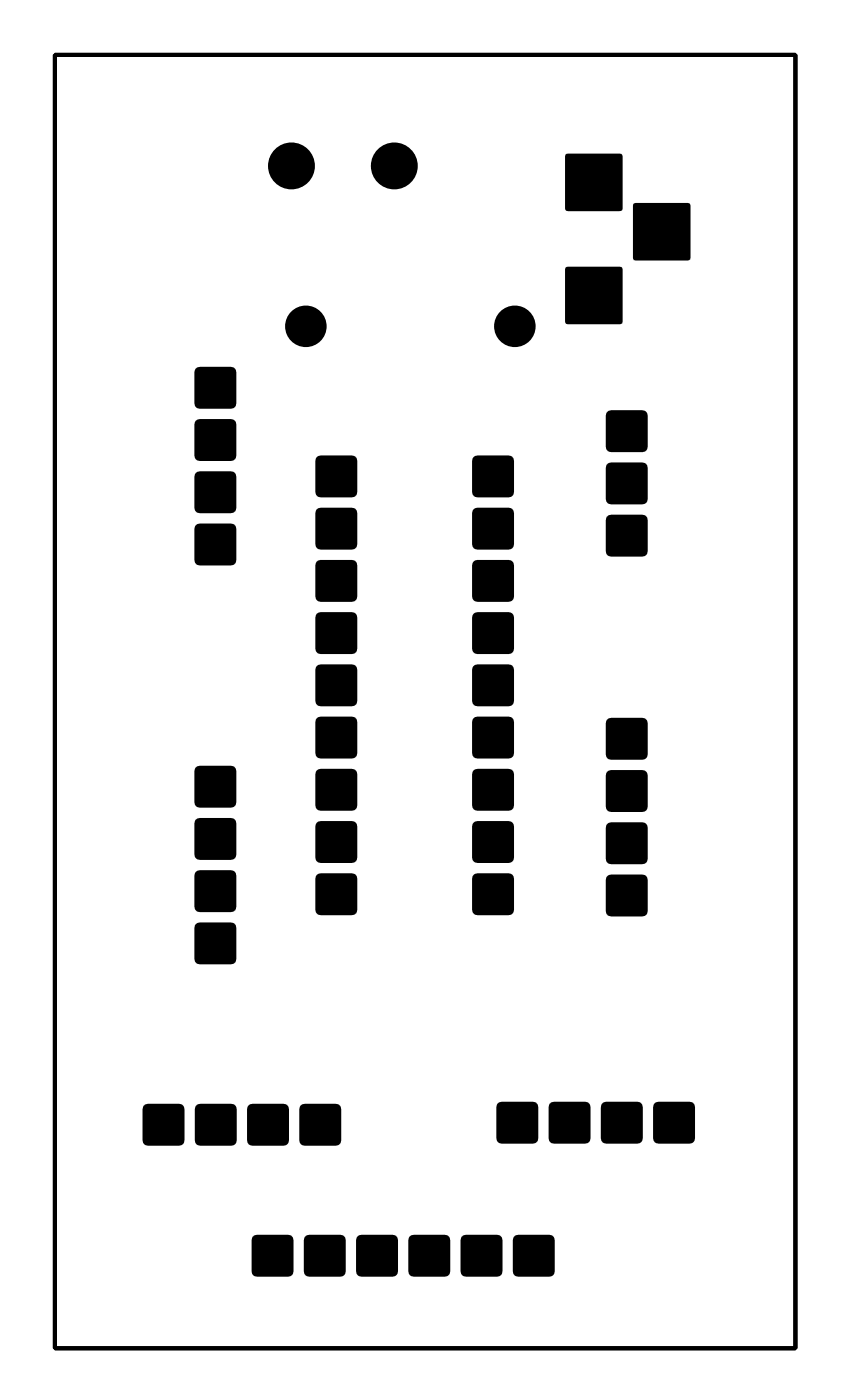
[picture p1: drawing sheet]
<svg xmlns="http://www.w3.org/2000/svg" width="41mm" height="68mm" viewBox="0 0 41 68" stroke-linecap="round" stroke-linejoin="round" font-family="sans-serif">
<g fill="#000">
<path d="M9.5 17.9l.2-.1 1.7 .1 .1 .2-.1 1.7-.2 .1-1.6-.1-.2-.2v-1.5z" fill-rule="evenodd"/>
<path d="M27.5 7.5h2.7v2.7h-2.7z" fill-rule="evenodd"/>
<path d="M27.5 13h2.7v2.7h-2.7z" fill-rule="evenodd"/>
<path d="M29.5 20.1l.2-.2 1.7 .1 .1 .2-.1 1.7-.2 .1-1.6-.1-.2-.2z" fill-rule="evenodd"/>
<path d="M30.8 9.9h2.7v2.7h-2.7z" fill-rule="evenodd"/>
<path d="M9.5 39.9l.2-.1h1.7l.1 .2-.1 1.7-.2 .1h-1.6l-.2-.2z" fill-rule="evenodd"/>
<path d="M9.5 37.3l.2-.1 1.7 .1 .1 .2-.1 1.7-.2 .1-1.6-.1-.2-.2z" fill-rule="evenodd"/>
<path d="M9.5 25.6l.2-.1h1.7l.1 .2-.1 1.7-.2 .1-1.6-.1-.2-.2z" fill-rule="evenodd"/>
<path d="M9.5 23l.2-.1 1.7 .1 .1 .2-.1 1.6-.2 .2-1.6-.1-.2-.2z" fill-rule="evenodd"/>
<path d="M9.5 20.5l.2-.1h1.7l.1 .2-.1 1.7-.2 .1h-1.6l-.2-.2z" fill-rule="evenodd"/>
<path d="M15.4 40l.2-.1 1.7 .1 .1 .2-.1 1.7-.2 .1-1.7-.1-.1-.2z" fill-rule="evenodd"/>
<path d="M15.4 37.5l.2-.1h1.7l.1 .2-.1 1.7-.2 .1h-1.7l-.1-.2z" fill-rule="evenodd"/>
<path d="M15.4 35l.2-.2 1.7 .1 .1 .2-.1 1.7-.2 .1-1.7-.1-.1-.2z" fill-rule="evenodd"/>
<path d="M15.4 32.4l.2-.1 1.7 .1 .1 .2-.1 1.6-.2 .1h-1.7l-.1-.2z" fill-rule="evenodd"/>
<path d="M15.4 29.9l.2-.1h1.7l.1 .2-.1 1.7-.2 .1h-1.7l-.1-.3z" fill-rule="evenodd"/>
<path d="M15.4 27.3l.2-.1 1.7 .1 .1 .2-.1 1.7-.2 .1-1.7-.1-.1-.2z" fill-rule="evenodd"/>
<path d="M15.4 24.8l.2-.1h1.7l.1 .2-.1 1.7-.2 .1h-1.7l-.1-.2z" fill-rule="evenodd"/>
<path d="M15.4 22.3l.2-.2 1.7 .1 .1 .2-.1 1.7-.2 .1-1.7-.1-.1-.2z" fill-rule="evenodd"/>
<path d="M23 22.3l.2-.2 1.7 .1 .1 .2-.1 1.7-.2 .1-1.6-.1-.2-.2z" fill-rule="evenodd"/>
<path d="M23 24.8l.2-.1h1.7l.1 .2-.1 1.7-.2 .1h-1.6l-.2-.2z" fill-rule="evenodd"/>
<path d="M23 27.3l.2-.1 1.7 .1 .1 .2-.1 1.7-.2 .1-1.6-.1-.2-.2z" fill-rule="evenodd"/>
<path d="M23 29.9l.2-.1h1.7l.1 .2-.1 1.7-.2 .1h-1.6l-.2-.3z" fill-rule="evenodd"/>
<path d="M23 32.4l.2-.1 1.7 .1 .1 .2-.1 1.6-.2 .1h-1.6l-.2-.2z" fill-rule="evenodd"/>
<path d="M23 35l.2-.2 1.7 .1 .1 .2-.1 1.7-.2 .1-1.6-.1-.2-.2z" fill-rule="evenodd"/>
<path d="M23 37.5l.2-.1h1.7l.1 .2-.1 1.7-.2 .1h-1.6l-.2-.2z" fill-rule="evenodd"/>
<path d="M23 40l.2-.1 1.7 .1 .1 .2-.1 1.7-.2 .1-1.6-.1-.2-.2z" fill-rule="evenodd"/>
<path d="M29.5 22.6l.2-.1h1.7l.1 .2-.1 1.7-.2 .1h-1.6l-.2-.2z" fill-rule="evenodd"/>
<path d="M29.5 25.1l.2-.1 1.7 .1 .1 .2-.1 1.7-.2 .1-1.6-.1-.2-.2z" fill-rule="evenodd"/>
<path d="M29.5 35l.2-.1 1.7 .1 .1 .2-.1 1.6-.2 .1h-1.6l-.2-.2z" fill-rule="evenodd"/>
<path d="M29.5 37.6l.2-.2 1.7 .1 .1 .2-.1 1.7-.2 .1-1.6-.1-.2-.2z" fill-rule="evenodd"/>
<path d="M29.5 40.1l.2-.1h1.7l.1 .2-.1 1.7-.2 .1h-1.6l-.2-.2z" fill-rule="evenodd"/>
<path d="M7 53.8l.2-.1h1.7l.1 .2-.1 1.7-.2 .1h-1.7l-.1-.2z" fill-rule="evenodd"/>
<path d="M9.5 45l.2-.1h1.7l.1 .2-.1 1.7-.2 .1-1.6-.1-.2-.2z" fill-rule="evenodd"/>
<path d="M9.5 42.4l.2-.1 1.7 .1 .1 .2-.1 1.6-.2 .2-1.6-.1-.2-.2z" fill-rule="evenodd"/>
<path d="M9.5 53.8l.2-.1h1.7l.1 .2v1.7l-.3 .1h-1.6l-.1-.2z" fill-rule="evenodd"/>
<path d="M12.1 53.8l.2-.1h1.6l.1 .2v1.7l-.2 .1h-1.7l-.1-.2z" fill-rule="evenodd"/>
<path d="M14.6 53.8l.2-.1h1.7l.1 .2-.1 1.7-.2 .1h-1.6l-.2-.2z" fill-rule="evenodd"/>
<path d="M15.4 42.6l.2-.1h1.7l.1 .2-.1 1.7-.2 .1h-1.7l-.1-.3z" fill-rule="evenodd"/>
<path d="M23 42.6l.2-.1h1.7l.1 .2-.1 1.7-.2 .1h-1.6l-.2-.3z" fill-rule="evenodd"/>
<path d="M24.2 53.7l.2-.1h1.7l.1 .2-.1 1.7-.2 .1h-1.7l-.1-.2z" fill-rule="evenodd"/>
<path d="M26.7 53.7l.2-.1h1.7l.1 .2v1.7l-.3 .1h-1.6l-.1-.2z" fill-rule="evenodd"/>
<path d="M29.3 53.7l.2-.1h1.6l.1 .2v1.7l-.2 .1h-1.7l-.1-.2z" fill-rule="evenodd"/>
<path d="M29.5 42.6l.2-.1 1.7 .1 .1 .2-.1 1.7-.2 .1-1.6-.1-.2-.2z" fill-rule="evenodd"/>
<path d="M31.8 53.7l.2-.1h1.7l.1 .2-.1 1.7-.2 .1h-1.6l-.2-.2z" fill-rule="evenodd"/>
<path d="M12.3 60.2l.2-.2 1.7 .1 .1 .2-.1 1.7-.2 .1-1.7-.1-.1-.2z" fill-rule="evenodd"/>
<path d="M14.8 60.2l.2-.2 1.7 .1 .1 .2v1.7l-.3 .1-1.6-.1-.1-.2z" fill-rule="evenodd"/>
<path d="M17.4 60.2l.2-.2 1.6 .1 .1 .2v1.7l-.2 .1-1.7-.1-.1-.2z" fill-rule="evenodd"/>
<path d="M19.9 60.1l.2-.1 1.7 .1 .1 .2-.1 1.7-.2 .1-1.6-.1-.2-.2z" fill-rule="evenodd"/>
<path d="M22.4 60.2l.2-.2 1.7 .1 .1 .2v1.7l-.2 .1-1.7-.1-.1-.2z" fill-rule="evenodd"/>
<path d="M25 60.2l.2-.2 1.7 .1 .1 .2-.1 1.7-.2 .1-1.7-.1-.1-.2z" fill-rule="evenodd"/>
<circle cx="14.2" cy="8.1" r="1.14"/>
<circle cx="14.9" cy="15.9" r="1.01"/>
<circle cx="19.2" cy="8.1" r="1.14"/>
<circle cx="25" cy="15.9" r="1.01"/>
</g>
<path d="M2.7 2.7h36v62.9h-36z" fill="none" stroke="#000" stroke-width=".2"/>
</svg>
